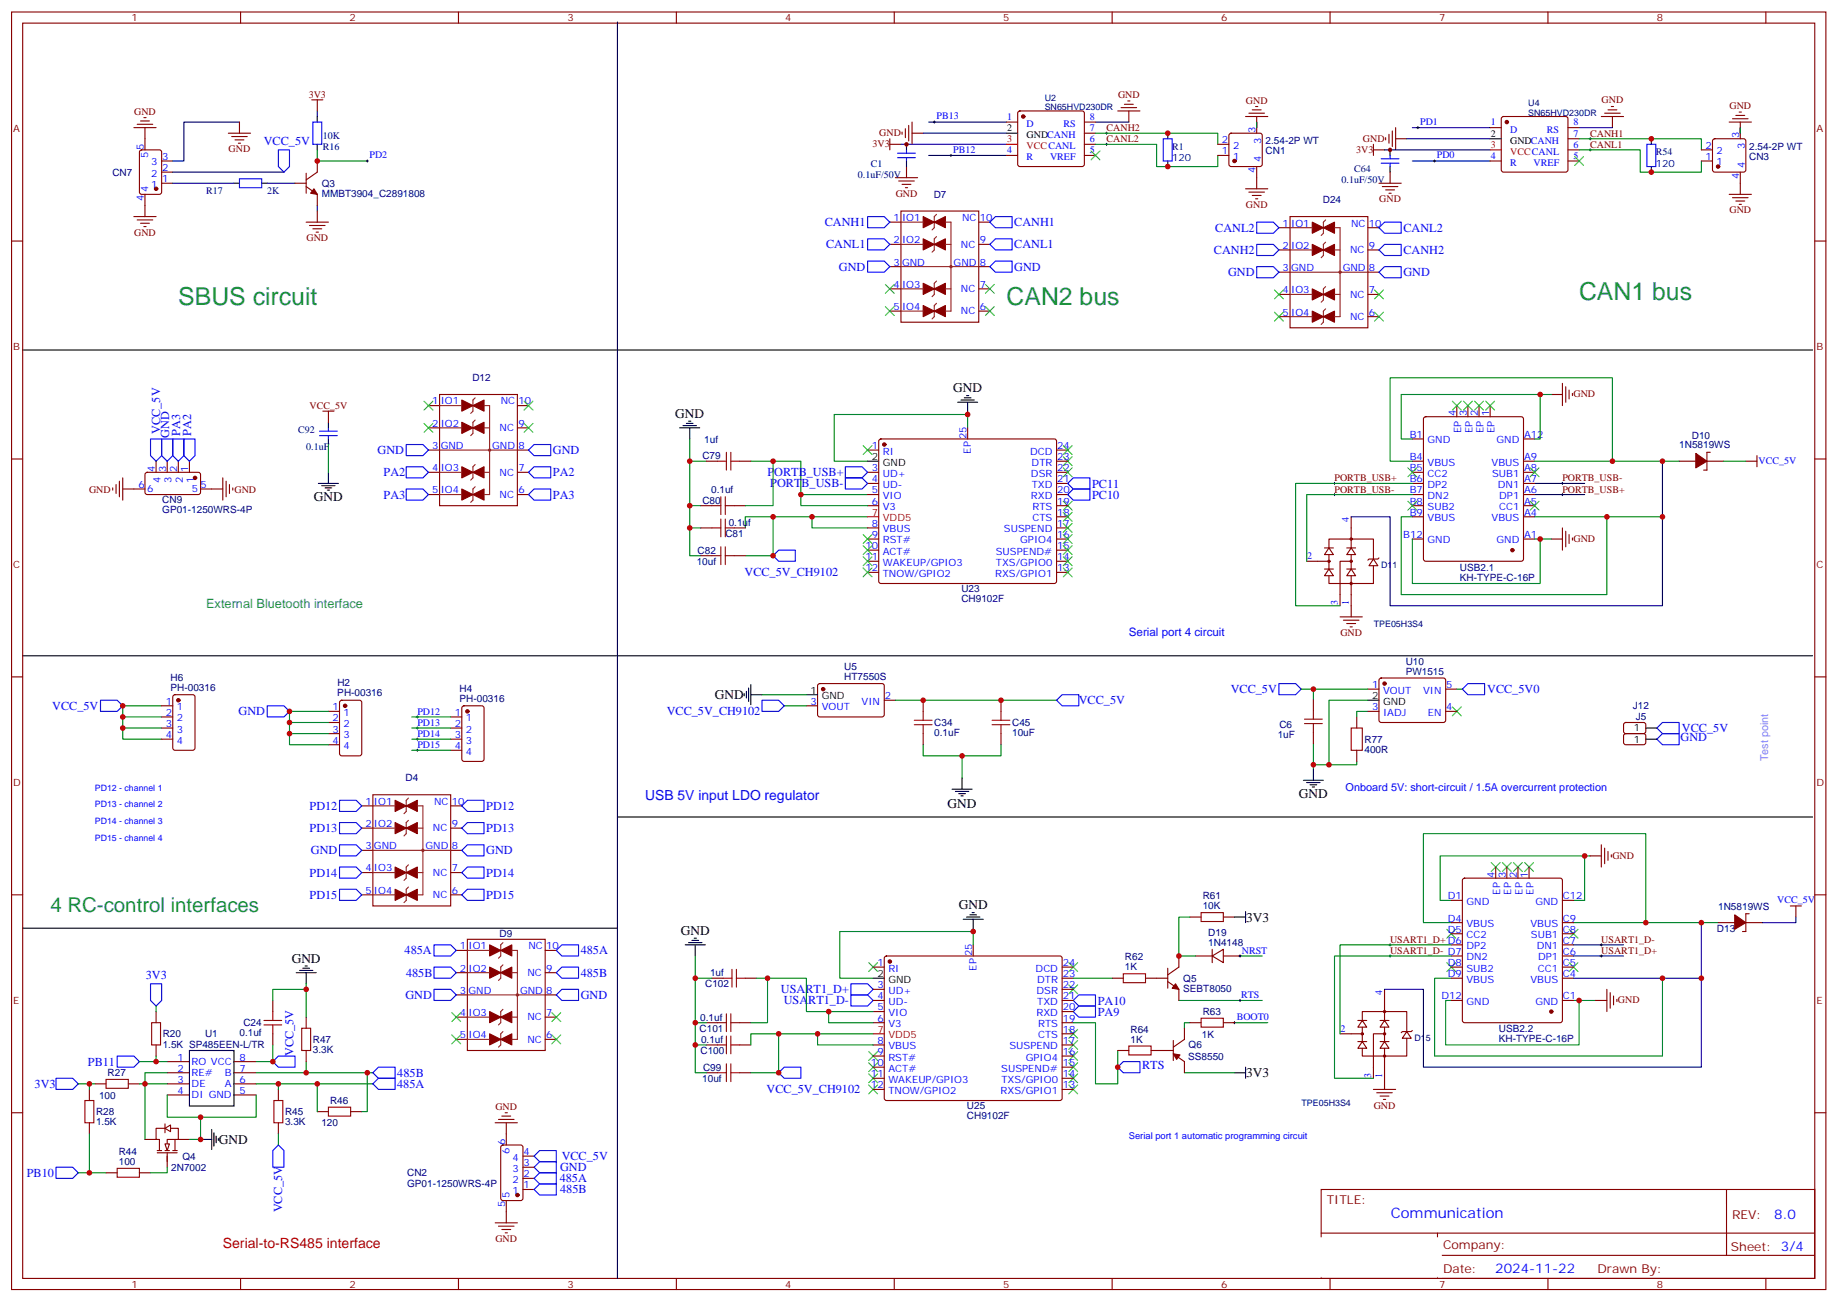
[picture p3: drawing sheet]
<svg xmlns="http://www.w3.org/2000/svg" width="583mm" height="413mm" viewBox="0 0 583 413" stroke-linecap="round" stroke-linejoin="round" font-family="sans-serif">
<defs><g id="words">
<g font-size="7.9" fill="#008080">
<text x="501.1" y="95.1">CAN1 bus</text>
<text x="56.6" y="96.9">SBUS circuit</text>
<text x="319.4" y="96.9">CAN2 bus</text>
</g>
<text font-size="6.5" fill="#008080" x="16" y="289.4">4 RC-control interfaces</text>
<text font-size="4.6" fill="#00f" x="441.3" y="386.4">Communication</text>
<text font-size="4.5" fill="#f00" x="70.7" y="395.9">Serial-to-RS485 interface</text>
<text font-size="4.4" fill="#00f" x="204.8" y="253.7">USB 5V input LDO regulator</text>
<g font-size="4.2">
<text x="302.5" y="124.5">GND</text>
<text x="214.3" y="132.5">GND</text>
<text x="99.6" y="159">GND</text>
<text x="226.8" y="221.8">GND</text>
<text x="300.7" y="256.5">GND</text>
<text x="412.2" y="253.2">GND</text>
<text x="304.2" y="288.5">GND</text>
<text x="395.4" y="292.4">3V3</text>
<text x="216" y="296.6">GND</text>
<text x="92.6" y="305.4">GND</text>
<text x="395.4" y="341.8">3V3</text>
<text x="69.5" y="363">GND</text>
</g>
<g font-size="4.2" fill="#00f">
<text x="563" y="386.7">8.0</text>
<text x="474.5" y="404">2024-11-22</text>
</g>
<text font-size="4.1" fill="#008080" x="65.4" y="192.8">External Bluetooth interface</text>
<g font-size="3.9" fill="#00f">
<text x="83.7" y="46.2">VCC_5V</text>
<text x="261.7" y="71.8">CANH1</text>
<text x="321.9" y="71.7">CANH1</text>
<text x="385.6" y="73.5">CANL2</text>
<text x="445.3" y="73.6">CANL2</text>
<text x="262.1" y="78.8">CANL1</text>
<text x="321.9" y="78.7">CANL1</text>
<text x="385.2" y="80.6">CANH2</text>
<text x="445.3" y="80.7">CANH2</text>
<text x="266.2" y="85.8">GND</text>
<text x="321.9" y="86">GND</text>
<text x="389.7" y="87.6">GND</text>
<text x="445.3" y="87.7">GND</text>
<text x="50.8" y="137.6" transform="rotate(-90 50.8 137.6)">VCC_5V</text>
<text x="53.6" y="138.8" transform="rotate(-90 53.6 138.8)">GND</text>
<text x="57.2" y="138.3" transform="rotate(-90 57.2 138.3)">PA3</text>
<text x="60.7" y="138.3" transform="rotate(-90 60.7 138.3)">PA2</text>
<text x="119.8" y="144.1">GND</text>
<text x="175.5" y="144.2">GND</text>
<text x="121.7" y="151.1">PA2</text>
<text x="175.5" y="151.1">PA2</text>
<text x="243.5" y="151.1">PORTB_USB+</text>
<text x="244.4" y="154.6">PORTB_USB-</text>
<text x="346.6" y="154.7">PC11</text>
<text x="121.7" y="158.2">PA3</text>
<text x="175.5" y="158.2">PA3</text>
<text x="346.6" y="158.2">PC10</text>
<text x="236.3" y="182.8">VCC_5V_CH9102</text>
<text x="390.5" y="219.8">VCC_5V</text>
<text x="471.9" y="220">VCC_5V0</text>
<text x="16.6" y="225.2">VCC_5V</text>
<text x="75.7" y="227">GND</text>
<text x="211.6" y="227">VCC_5V_CH9102</text>
<text x="342.3" y="223.5">VCC_5V</text>
<text x="533.7" y="232.3">VCC_5V</text>
<text x="533.3" y="235.2">GND</text>
<text x="98.2" y="256.9">PD12</text>
<text x="154.3" y="256.9">PD12</text>
<text x="98.2" y="264">PD13</text>
<text x="154.3" y="264">PD13</text>
<text x="98.7" y="271.1">GND</text>
<text x="154.3" y="271">GND</text>
<text x="98.2" y="278.1">PD14</text>
<text x="154.3" y="278.1">PD14</text>
<text x="98.2" y="285.2">PD15</text>
<text x="154.3" y="285.2">PD15</text>
<text x="128.4" y="302.8">485A</text>
<text x="184.3" y="302.8">485A</text>
<text x="46.3" y="310.7">3V3</text>
<text x="128.9" y="309.8">485B</text>
<text x="184.3" y="309.9">485B</text>
<text x="128.6" y="316.9">GND</text>
<text x="184.3" y="316.9">GND</text>
<text x="247.8" y="315.1">USART1_D+</text>
<text x="248.7" y="318.7">USART1_D-</text>
<text x="348.3" y="322.3">PA9</text>
<text x="348.3" y="318.8">PA10</text>
<text x="93.1" y="335.1" transform="rotate(-90 93.1 335.1)">VCC_5V</text>
<text x="27.9" y="338.1">PB11</text>
<text x="126.1" y="341.6">485B</text>
<text x="362.4" y="339.3">RTS</text>
<text x="11" y="345.2">3V3</text>
<text x="126" y="345.1">485A</text>
<text x="243.2" y="346.9">VCC_5V_CH9102</text>
<text x="177.7" y="371.6">GND</text>
<text x="178.2" y="368.1">VCC_5V</text>
<text x="8.5" y="373.4">PB10</text>
<text x="177.6" y="375.1">485A</text>
<text x="177.7" y="378.7">485B</text>
<text x="89.6" y="384.7" transform="rotate(-90 89.6 384.7)">VCC_5V</text>
</g>
<g font-size="3.9" fill="#800">
<text x="421" y="382">TITLE:</text>
<text x="549.6" y="386.7">REV:</text>
<text x="457.9" y="396.2">Company:</text>
<text x="549.3" y="396.8">Sheet: 3/4</text>
<text x="457.9" y="403.9">Date:</text>
<text x="506.9" y="403.9">Drawn By:</text>
</g>
<text font-size="3.7" fill="#00f" x="358.2" y="201.8">Serial port 4 circuit</text>
<text font-size="3.5" fill="#00f" x="427" y="250.9">Onboard 5V: short-circuit / 1.5A overcurrent protection</text>
<text font-size="3.4" fill="#f0f" x="561.1" y="241.6" transform="rotate(-90 561.1 241.6)">Test point</text>
<g font-size="3.2" fill="#800">
<text x="41.8" y="6.8">1</text>
<text x="110.9" y="6.8">2</text>
<text x="180.1" y="6.8">3</text>
<text x="249.2" y="6.8">4</text>
<text x="318.3" y="6.8">5</text>
<text x="387.5" y="6.8">6</text>
<text x="456.6" y="6.8">7</text>
<text x="525.8" y="6.8">8</text>
<text x="4.2" y="41.9">A</text>
<text x="576.4" y="41.9">A</text>
<text x="4.2" y="111.1">B</text>
<text x="576.4" y="111.1">B</text>
<text x="4.2" y="180.2">C</text>
<text x="576.4" y="180.2">C</text>
<text x="4.2" y="249.3">D</text>
<text x="576.4" y="249.3">D</text>
<text x="4.2" y="318.5">E</text>
<text x="576.4" y="318.5">E</text>
<text x="41.8" y="408.6">1</text>
<text x="110.9" y="408.6">2</text>
<text x="180.1" y="408.6">3</text>
<text x="249.2" y="408.6">4</text>
<text x="318.3" y="408.6">5</text>
<text x="387.5" y="408.6">6</text>
<text x="456.6" y="408.6">7</text>
<text x="525.8" y="408.6">8</text>
</g>
<g font-size="3.2" fill="#800000">
<text x="98" y="31">3V3</text>
<text x="354.8" y="31">GND</text>
<text x="395.4" y="33">GND</text>
<text x="508.2" y="32.8">GND</text>
<text x="548.8" y="34.7">GND</text>
<text x="42.6" y="36.5">GND</text>
<text x="351.2" y="41.6">CANH2</text>
<text x="276.9" y="46.7">3V3</text>
<text x="279" y="43.2">GND</text>
<text x="351.2" y="45.2">CANL2</text>
<text x="432.5" y="45">GND</text>
<text x="504.6" y="43.4">CANH1</text>
<text x="504.6" y="46.9">CANL1</text>
<text x="72.6" y="48.3">GND</text>
<text x="430.4" y="48.5">3V3</text>
<text x="284.2" y="62.4">GND</text>
<text x="395.4" y="65.9">GND</text>
<text x="437.7" y="64.2">GND</text>
<text x="548.8" y="67.7">GND</text>
<text x="42.6" y="74.8">GND</text>
<text x="97.3" y="76.6">GND</text>
<text x="98.2" y="129.8">VCC_5V</text>
<text x="499.3" y="126.1">GND</text>
<text x="423.5" y="152.8">PORTB_USB+</text>
<text x="495.8" y="152.8">PORTB_USB-</text>
<text x="28.2" y="156.3">GND</text>
<text x="74.4" y="156.3">GND</text>
<text x="423.5" y="156.3">PORTB_USB-</text>
<text x="495.8" y="156.3">PORTB_USB+</text>
<text x="499.3" y="172">GND</text>
<text x="425.3" y="201.8">GND</text>
<text x="511.7" y="272.5">GND</text>
<text x="441.1" y="299.2">USART1_D+ D6</text>
<text x="508.1" y="299.2">USART1_D-</text>
<text x="441.1" y="302.7">USART1_D- D7</text>
<text x="508.1" y="302.7">USART1_D+</text>
<text x="513.4" y="318.4">GND</text>
<text x="157.2" y="352.1">GND</text>
<text x="435.9" y="351.7">GND</text>
<text x="157.2" y="394.1">GND</text>
</g>
<g font-size="3.2" fill="#00f">
<text x="297.2" y="37.9">PB13</text>
<text x="319.6" y="38">1</text>
<text x="325.8" y="40.3">D</text>
<text x="337.4" y="40.3">RS</text>
<text x="345.9" y="41.6">7</text>
<text x="345.9" y="38">8</text>
<text x="450.6" y="39.6">PD1</text>
<text x="473" y="39.8">1</text>
<text x="499.3" y="39.8">8</text>
<text x="45.6" y="47.6" transform="rotate(-90 45.6 47.6)">5</text>
<text x="345.9" y="45.1">6</text>
<text x="387.8" y="45.4">2</text>
<text x="391.3" y="47.2">2</text>
<text x="398.4" y="42.1" transform="rotate(-90 398.4 42.1)">3</text>
<text x="400.2" y="45.6" transform="rotate(-90 400.2 45.6)">3</text>
<text x="479.2" y="42.1">D</text>
<text x="490.9" y="42.1">RS</text>
<text x="499.3" y="46.8">6</text>
<text x="499.3" y="43.3">7</text>
<text x="541.2" y="47.2">2</text>
<text x="551.9" y="43.9" transform="rotate(-90 551.9 43.9)">3</text>
<text x="553.6" y="47.3" transform="rotate(-90 553.6 47.3)">3</text>
<text x="47.1" y="50.3" transform="rotate(-90 47.1 50.3)">5</text>
<text x="48" y="52.5">3</text>
<text x="51.5" y="50.7">3</text>
<text x="117.3" y="50.2">PD2</text>
<text x="302.5" y="48.4">PB12</text>
<text x="319.6" y="48.6">4</text>
<text x="325.8" y="50.9">R</text>
<text x="333.2" y="50.9">VREF</text>
<text x="345.9" y="48.6">5</text>
<text x="387.8" y="49">1</text>
<text x="391.3" y="50.7">1</text>
<text x="400.2" y="51.5" transform="rotate(-90 400.2 51.5)">4</text>
<text x="455.9" y="50.2">PD0</text>
<text x="473" y="50.4">4</text>
<text x="479.2" y="52.7">R</text>
<text x="486.7" y="52.7">VREF</text>
<text x="499.3" y="50.4">5</text>
<text x="541.2" y="50.7">1</text>
<text x="544.7" y="52.5">1</text>
<text x="544.7" y="49">2</text>
<text x="553.6" y="53.3" transform="rotate(-90 553.6 53.3)">4</text>
<text x="48" y="59.5">1</text>
<text x="48" y="56">2</text>
<text x="51.5" y="57.8">1</text>
<text x="51.5" y="54.3">2</text>
<text x="398.4" y="55" transform="rotate(-90 398.4 55)">4</text>
<text x="551.9" y="56.8" transform="rotate(-90 551.9 56.8)">4</text>
<text x="45.6" y="63.7" transform="rotate(-90 45.6 63.7)">4</text>
<text x="47.1" y="61" transform="rotate(-90 47.1 61)">4</text>
<text x="283.5" y="70.1">1</text>
<text x="286.2" y="70.1">IO1</text>
<text x="305.3" y="70.1">NC</text>
<text x="310.9" y="70.1">10</text>
<text x="407" y="71.9">1</text>
<text x="409.7" y="71.9">IO1</text>
<text x="428.8" y="71.9">NC</text>
<text x="434.4" y="71.9">10</text>
<text x="283.5" y="77.2">2</text>
<text x="286.2" y="77.2">IO2</text>
<text x="310.9" y="77.2">9</text>
<text x="304.9" y="78.6">NC</text>
<text x="407" y="79">2</text>
<text x="409.7" y="79">IO2</text>
<text x="428.4" y="80.4">NC</text>
<text x="434.4" y="79">9</text>
<text x="283.5" y="84.2">3</text>
<text x="286.2" y="84.2">GND</text>
<text x="302.6" y="84.2">GND</text>
<text x="310.9" y="84.2">8</text>
<text x="407" y="86">3</text>
<text x="409.7" y="86">GND</text>
<text x="426.1" y="86">GND</text>
<text x="434.4" y="86">8</text>
<text x="283.5" y="91.3">4</text>
<text x="286.2" y="91.3">IO3</text>
<text x="304.9" y="92.7">NC</text>
<text x="310.9" y="91.3">7</text>
<text x="407" y="93.1">4</text>
<text x="409.7" y="93.1">IO3</text>
<text x="428.4" y="94.5">NC</text>
<text x="434.4" y="93.1">7</text>
<text x="283.5" y="98.4">5</text>
<text x="286.2" y="98.4">IO4</text>
<text x="304.9" y="99.8">NC</text>
<text x="310.9" y="98.4">6</text>
<text x="407" y="100.1">5</text>
<text x="409.7" y="100.1">IO4</text>
<text x="428.4" y="101.5">NC</text>
<text x="434.4" y="100.1">6</text>
<text x="137.1" y="128.3">1</text>
<text x="139.8" y="128.3">IO1</text>
<text x="158.9" y="128.3">NC</text>
<text x="164.5" y="128.3">10</text>
<text x="137.1" y="135.4">2</text>
<text x="139.8" y="135.4">IO2</text>
<text x="158.5" y="136.8">NC</text>
<text x="164.5" y="135.4">9</text>
<text x="461.9" y="132" transform="rotate(-90 461.9 132)">4</text>
<text x="463.7" y="137.4" transform="rotate(-90 463.7 137.4)">EP</text>
<text x="465.5" y="132" transform="rotate(-90 465.5 132)">3</text>
<text x="467.2" y="137.4" transform="rotate(-90 467.2 137.4)">EP</text>
<text x="469" y="132" transform="rotate(-90 469 132)">2</text>
<text x="470.7" y="137.4" transform="rotate(-90 470.7 137.4)">EP</text>
<text x="472.5" y="132" transform="rotate(-90 472.5 132)">1</text>
<text x="474.3" y="137.4" transform="rotate(-90 474.3 137.4)">EP</text>
<text x="137.1" y="142.5">3</text>
<text x="139.8" y="142.5">GND</text>
<text x="156.2" y="142.5">GND</text>
<text x="164.5" y="142.5">8</text>
<text x="276.6" y="142.5">1</text>
<text x="306.7" y="139.3" transform="rotate(-90 306.7 139.3)">25</text>
<text x="308.1" y="143.9" transform="rotate(-90 308.1 143.9)">EP</text>
<text x="335.5" y="142.5">24</text>
<text x="447.3" y="138.9">B1</text>
<text x="453" y="140.7">GND</text>
<text x="474.9" y="140.7">GND</text>
<text x="483.6" y="138.9">A12</text>
<text x="49.2" y="149.7" transform="rotate(-90 49.2 149.7)">4</text>
<text x="52.7" y="149.7" transform="rotate(-90 52.7 149.7)">3</text>
<text x="56.2" y="149.7" transform="rotate(-90 56.2 149.7)">2</text>
<text x="59.8" y="149.7" transform="rotate(-90 59.8 149.7)">1</text>
<text x="137.1" y="149.5">4</text>
<text x="139.8" y="149.5">IO3</text>
<text x="164.5" y="149.5">7</text>
<text x="276.6" y="149.5">3</text>
<text x="280.1" y="144.2">RI</text>
<text x="326.9" y="144.2">DCD</text>
<text x="327.4" y="147.7">DTR</text>
<text x="335.5" y="149.5">22</text>
<text x="335.5" y="146">23</text>
<text x="447.3" y="149.5">B5</text>
<text x="447.3" y="146">B4</text>
<text x="453" y="147.7">VBUS</text>
<text x="473.3" y="147.7">VBUS</text>
<text x="483.6" y="146">A9</text>
<text x="483.6" y="149.5">A8</text>
<text x="558" y="147.3">VCC_5V</text>
<text x="44" y="154.8">6</text>
<text x="50.9" y="153.2" transform="rotate(-90 50.9 153.2)">4</text>
<text x="54.5" y="153.2" transform="rotate(-90 54.5 153.2)">3</text>
<text x="58" y="153.2" transform="rotate(-90 58 153.2)">2</text>
<text x="61.5" y="153.2" transform="rotate(-90 61.5 153.2)">1</text>
<text x="63.6" y="154.8">5</text>
<text x="158.5" y="150.9">NC</text>
<text x="276.6" y="153">4</text>
<text x="280.1" y="151.3">UD+</text>
<text x="280.1" y="154.8">UD-</text>
<text x="327.2" y="151.3">DSR</text>
<text x="327.4" y="154.8">TXD</text>
<text x="335.5" y="153">21</text>
<text x="447.3" y="153">B6</text>
<text x="453" y="154.8">DP2</text>
<text x="453" y="151.3">CC2</text>
<text x="473.5" y="151.3">SUB1</text>
<text x="475.3" y="154.8">DN1</text>
<text x="483.6" y="153">A7</text>
<text x="46.7" y="156.2">6</text>
<text x="60.9" y="156.2">5</text>
<text x="137.1" y="156.6">5</text>
<text x="139.8" y="156.6">IO4</text>
<text x="158.5" y="158">NC</text>
<text x="164.5" y="156.6">6</text>
<text x="276.6" y="156.6">5</text>
<text x="276.6" y="160.1">6</text>
<text x="280.1" y="158.3">VIO</text>
<text x="280.1" y="161.9">V3</text>
<text x="327.1" y="158.3">RXD</text>
<text x="327.6" y="161.9">RTS</text>
<text x="335.5" y="160.1">19</text>
<text x="335.5" y="156.6">20</text>
<text x="447.3" y="160.1">B8</text>
<text x="447.3" y="156.6">B7</text>
<text x="453" y="161.9">SUB2</text>
<text x="453" y="158.3">DN2</text>
<text x="475.7" y="161.9">CC1</text>
<text x="475.8" y="158.3">DP1</text>
<text x="483.6" y="156.6">A6</text>
<text x="483.6" y="160.1">A5</text>
<text x="276.6" y="167.1">8</text>
<text x="327.6" y="165.4">CTS</text>
<text x="335.5" y="167.1">17</text>
<text x="335.5" y="163.6">18</text>
<text x="428.1" y="165.7" transform="rotate(-90 428.1 165.7)">4</text>
<text x="447.3" y="163.6">B9</text>
<text x="453" y="165.4">VBUS</text>
<text x="473.3" y="165.4">VBUS</text>
<text x="483.6" y="163.6">A4</text>
<text x="276.6" y="170.7">9</text>
<text x="280.1" y="168.9">VBUS</text>
<text x="280.1" y="172.4">RST#</text>
<text x="318.6" y="168.9">SUSPEND</text>
<text x="323.8" y="172.4">GPIO4</text>
<text x="335.5" y="170.7">16</text>
<text x="445.3" y="170.7">B12</text>
<text x="453" y="172.4">GND</text>
<text x="474.9" y="172.4">GND</text>
<text x="483.6" y="170.7">A1</text>
<text x="274.6" y="174.2">10</text>
<text x="274.6" y="177.7">11</text>
<text x="280.1" y="176">ACT#</text>
<text x="280.1" y="179.5">WAKEUP/GPIO3</text>
<text x="316" y="176">SUSPEND#</text>
<text x="316" y="179.5">TXS/GPIO0</text>
<text x="335.5" y="177.7">14</text>
<text x="335.5" y="174.2">15</text>
<text x="414.8" y="177.4">2</text>
<text x="274.6" y="181.3">12</text>
<text x="280.1" y="183">TNOW/GPIO2</text>
<text x="315.8" y="183">RXS/GPIO1</text>
<text x="335.5" y="181.3">13</text>
<text x="424.5" y="192" transform="rotate(-90 424.5 192)">3</text>
<text x="428.1" y="192" transform="rotate(-90 428.1 192)">1</text>
<text x="280.8" y="221.8">2</text>
<text x="435.4" y="218.3">1</text>
<text x="438.9" y="220.1">VOUT</text>
<text x="451.6" y="220.1">VIN</text>
<text x="458.9" y="218.3">5</text>
<text x="52.6" y="223.6">1</text>
<text x="52.6" y="227.1">2</text>
<text x="56.1" y="225.4">1</text>
<text x="105.5" y="225.4">1</text>
<text x="109" y="227.1">1</text>
<text x="132.4" y="226.8">PD12</text>
<text x="144.4" y="227.1">1</text>
<text x="257.2" y="223.6">3</text>
<text x="260.7" y="225.4">VOUT</text>
<text x="273.4" y="223.6">VIN</text>
<text x="435.4" y="225.4">3</text>
<text x="438.9" y="227.1">IADJ</text>
<text x="453.1" y="227.1">EN</text>
<text x="458.9" y="225.4">4</text>
<text x="52.6" y="230.6">3</text>
<text x="56.1" y="228.9">2</text>
<text x="56.1" y="232.4">3</text>
<text x="105.5" y="228.9">2</text>
<text x="105.5" y="232.4">3</text>
<text x="109" y="230.6">2</text>
<text x="132.4" y="230.4">PD13</text>
<text x="132.4" y="233.9">PD14</text>
<text x="144.4" y="230.6">2</text>
<text x="147.8" y="228.9">1</text>
<text x="147.8" y="232.4">2</text>
<text x="52.6" y="234.2">4</text>
<text x="56.1" y="235.9">4</text>
<text x="105.5" y="235.9">4</text>
<text x="109" y="234.2">3</text>
<text x="109" y="237.7">4</text>
<text x="132.4" y="237.4">PD15</text>
<text x="144.4" y="234.2">3</text>
<text x="144.4" y="237.7">4</text>
<text x="147.8" y="235.9">3</text>
<text x="147.8" y="239.5">4</text>
<text x="116" y="255.3">1</text>
<text x="118.7" y="255.3">IO1</text>
<text x="137.7" y="255.3">NC</text>
<text x="143.4" y="255.3">10</text>
<text x="116" y="262.4">2</text>
<text x="118.7" y="262.4">IO2</text>
<text x="137.4" y="263.8">NC</text>
<text x="143.4" y="262.4">9</text>
<text x="116" y="269.5">3</text>
<text x="118.7" y="269.5">GND</text>
<text x="135" y="269.5">GND</text>
<text x="143.4" y="269.5">8</text>
<text x="116" y="276.5">4</text>
<text x="118.7" y="276.5">IO3</text>
<text x="137.4" y="277.9">NC</text>
<text x="143.4" y="276.5">7</text>
<text x="474.3" y="278.4" transform="rotate(-90 474.3 278.4)">4</text>
<text x="477.8" y="278.4" transform="rotate(-90 477.8 278.4)">3</text>
<text x="481.3" y="278.4" transform="rotate(-90 481.3 278.4)">2</text>
<text x="484.9" y="278.4" transform="rotate(-90 484.9 278.4)">1</text>
<text x="116" y="283.6">5</text>
<text x="118.7" y="283.6">IO4</text>
<text x="137.4" y="285">NC</text>
<text x="143.4" y="283.6">6</text>
<text x="459.4" y="285.3">D1</text>
<text x="465.3" y="287.1">GND</text>
<text x="476" y="283.9" transform="rotate(-90 476 283.9)">EP</text>
<text x="479.6" y="283.9" transform="rotate(-90 479.6 283.9)">EP</text>
<text x="483.1" y="283.9" transform="rotate(-90 483.1 283.9)">EP</text>
<text x="486.6" y="283.9" transform="rotate(-90 486.6 283.9)">EP</text>
<text x="487.2" y="287.1">GND</text>
<text x="496" y="285.3">C12</text>
<text x="564" y="286.6">VCC_5V</text>
<text x="459.4" y="292.4">D4</text>
<text x="496" y="292.4">C9</text>
<text x="459.4" y="295.9">D5</text>
<text x="465.3" y="297.7">CC2</text>
<text x="465.3" y="294.1">VBUS</text>
<text x="485.7" y="294.1">VBUS</text>
<text x="485.8" y="297.7">SUB1</text>
<text x="496" y="295.9">C8</text>
<text x="496" y="299.4">C7</text>
<text x="145.9" y="301.2">1</text>
<text x="148.7" y="301.2">IO1</text>
<text x="167.7" y="301.2">NC</text>
<text x="173.4" y="301.2">10</text>
<text x="308.5" y="303.3" transform="rotate(-90 308.5 303.3)">25</text>
<text x="394.1" y="302.6">NRST</text>
<text x="465.3" y="304.7">DN2</text>
<text x="465.3" y="301.2">DP2</text>
<text x="487.7" y="301.2">DN1</text>
<text x="488.1" y="304.7">DP1</text>
<text x="496" y="303">C6</text>
<text x="145.9" y="308.3">2</text>
<text x="148.7" y="308.3">IO2</text>
<text x="167.4" y="309.7">NC</text>
<text x="173.4" y="308.3">9</text>
<text x="278.4" y="306.5">1</text>
<text x="281.9" y="308.3">RI</text>
<text x="309.9" y="307.9" transform="rotate(-90 309.9 307.9)">EP</text>
<text x="328.6" y="308.3">DCD</text>
<text x="329.1" y="311.8">DTR</text>
<text x="337.2" y="310">23</text>
<text x="337.2" y="306.5">24</text>
<text x="459.4" y="310">D9</text>
<text x="459.4" y="306.5">D8</text>
<text x="465.3" y="311.8">VBUS</text>
<text x="465.3" y="308.3">SUB2</text>
<text x="485.7" y="311.8">VBUS</text>
<text x="488" y="308.3">CC1</text>
<text x="496" y="306.5">C5</text>
<text x="496" y="310">C4</text>
<text x="145.9" y="315.3">3</text>
<text x="148.7" y="315.3">GND</text>
<text x="165" y="315.3">GND</text>
<text x="173.4" y="315.3">8</text>
<text x="278.4" y="313.5">3</text>
<text x="278.4" y="317.1">4</text>
<text x="281.9" y="315.3">UD+</text>
<text x="328.9" y="315.3">DSR</text>
<text x="337.2" y="317.1">21</text>
<text x="337.2" y="313.5">22</text>
<text x="393.8" y="316.7">RTS</text>
<text x="438.6" y="315.7" transform="rotate(-90 438.6 315.7)">4</text>
<text x="457.4" y="317.1">D12</text>
<text x="496" y="317.1">C1</text>
<text x="145.9" y="322.4">4</text>
<text x="148.7" y="322.4">IO3</text>
<text x="167.4" y="323.8">NC</text>
<text x="173.4" y="322.4">7</text>
<text x="278.4" y="320.6">5</text>
<text x="281.9" y="318.8">UD-</text>
<text x="281.9" y="322.4">VIO</text>
<text x="328.9" y="322.4">RXD</text>
<text x="329.2" y="318.8">TXD</text>
<text x="337.2" y="320.6">20</text>
<text x="392.4" y="323.6">BOOT0</text>
<text x="465.3" y="318.8">GND</text>
<text x="487.2" y="318.8">GND</text>
<text x="145.9" y="329.4">5</text>
<text x="148.7" y="329.4">IO4</text>
<text x="173.4" y="329.4">6</text>
<text x="278.4" y="324.1">6</text>
<text x="281.9" y="325.9">V3</text>
<text x="329.4" y="329.4">CTS</text>
<text x="329.4" y="325.9">RTS</text>
<text x="337.2" y="327.7">18</text>
<text x="337.2" y="324.1">19</text>
<text x="425.4" y="327.3">2</text>
<text x="167.4" y="330.8">NC</text>
<text x="278.4" y="331.2">8</text>
<text x="278.4" y="334.7">9</text>
<text x="281.9" y="333">VBUS</text>
<text x="320.3" y="333">SUSPEND</text>
<text x="337.2" y="334.7">16</text>
<text x="337.2" y="331.2">17</text>
<text x="56.3" y="336.5">1</text>
<text x="56.3" y="340">2</text>
<text x="60.8" y="337.9">RO VCC</text>
<text x="60.8" y="341.4">RE#</text>
<text x="71.3" y="341.4">B</text>
<text x="76" y="340">7</text>
<text x="76" y="336.5">8</text>
<text x="276.4" y="338.2">10</text>
<text x="276.4" y="341.8">11</text>
<text x="281.9" y="336.5">RST#</text>
<text x="281.9" y="340">ACT#</text>
<text x="317.7" y="340">SUSPEND#</text>
<text x="325.5" y="336.5">GPIO4</text>
<text x="337.2" y="341.8">14</text>
<text x="337.2" y="338.2">15</text>
<text x="435.1" y="341.9" transform="rotate(-90 435.1 341.9)">3</text>
<text x="438.6" y="341.9" transform="rotate(-90 438.6 341.9)">1</text>
<text x="56.3" y="343.5">3</text>
<text x="56.3" y="347.1">4</text>
<text x="60.8" y="344.9">DE</text>
<text x="71.3" y="344.9">A</text>
<text x="76" y="347.1">5</text>
<text x="76" y="343.5">6</text>
<text x="276.4" y="345.3">12</text>
<text x="281.9" y="343.5">WAKEUP/GPIO3</text>
<text x="281.9" y="347.1">TNOW/GPIO2</text>
<text x="317.5" y="347.1">RXS/GPIO1</text>
<text x="317.8" y="343.5">TXS/GPIO0</text>
<text x="337.2" y="345.3">13</text>
<text x="60.8" y="348.5">DI GND</text>
<text x="160.3" y="363.3" transform="rotate(-90 160.3 363.3)">6</text>
<text x="161.7" y="366" transform="rotate(-90 161.7 366)">6</text>
<text x="162.6" y="371.8">3</text>
<text x="162.6" y="368.2">4</text>
<text x="166.1" y="370">3</text>
<text x="166.1" y="366.5">4</text>
<text x="162.6" y="375.3">2</text>
<text x="166.1" y="377">1</text>
<text x="166.1" y="373.5">2</text>
<text x="160.3" y="382.9" transform="rotate(-90 160.3 382.9)">5</text>
<text x="161.7" y="380.2" transform="rotate(-90 161.7 380.2)">5</text>
<text x="162.6" y="378.8">1</text>
</g>
<g font-size="3.2">
<text x="319.6" y="41.6">2</text>
<text x="325.8" y="43.9">GNDCANH</text>
<text x="473" y="43.3">2</text>
<text x="479.2" y="45.6">GNDCANH</text>
<text x="276.6" y="146">2</text>
<text x="280.1" y="147.7">GND</text>
<text x="257.2" y="220.1">1</text>
<text x="260.7" y="221.8">GND</text>
<text x="435.4" y="221.8">2</text>
<text x="438.9" y="223.6">GND</text>
<text x="518.5" y="232.1">1</text>
<text x="518.5" y="235.6">1</text>
<text x="278.4" y="310">2</text>
<text x="281.9" y="311.8">GND</text>
</g>
<g font-size="3.2" fill="#000080">
<text x="102.4" y="44">10K</text>
<text x="102.4" y="47.6">R16</text>
<text x="372" y="47.6">R1</text>
<text x="401.6" y="45.8">2.54-2P WT</text>
<text x="555.1" y="47.6">2.54-2P WT</text>
<text x="276.3" y="52.8">C1</text>
<text x="372" y="51.1">120</text>
<text x="401.6" y="49">CN1</text>
<text x="525.4" y="52.8">120</text>
<text x="525.4" y="49.3">R54</text>
<text x="555.1" y="50.7">CN3</text>
<text x="35.7" y="55.8">CN7</text>
<text x="102.1" y="59.3">Q3</text>
<text x="272.2" y="56.3">0.1uF/50V</text>
<text x="425.7" y="58.1">0.1uF/50V</text>
<text x="429.7" y="54.6">C64</text>
<text x="65.4" y="61.7">R17</text>
<text x="84.8" y="61.7">2K</text>
<text x="102.1" y="62.5">MMBT3904_C2891808</text>
<text x="296.3" y="62.7">D7</text>
<text x="419.8" y="64.5">D24</text>
<text x="149.9" y="120.9">D12</text>
<text x="94.6" y="137.5">C92</text>
<text x="97.2" y="142.8">0.1uF</text>
<text x="223.5" y="140.5">1uf</text>
<text x="532.9" y="142.2">1N5819WS</text>
<text x="536.9" y="139.2">D10</text>
<text x="222.9" y="145.7">C79</text>
<text x="51.5" y="159.7">CN9</text>
<text x="222.9" y="159.9">C80</text>
<text x="225.7" y="156.3">0.1uf</text>
<text x="51.5" y="162.7">GP01-1250WRS-4P</text>
<text x="231.2" y="166.8">0.1uf</text>
<text x="230.2" y="170.4">C81</text>
<text x="221.1" y="179.2">10uf</text>
<text x="221.4" y="175.7">C82</text>
<text x="463.3" y="184.3">KH-TYPE-C-16P</text>
<text x="463.3" y="181.1">USB2.1</text>
<text x="305.1" y="190.9">CH9102F</text>
<text x="305.1" y="188">U23</text>
<text x="267.9" y="215.7">HT7550S</text>
<text x="267.9" y="212.6">U5</text>
<text x="446.1" y="214.1">PW1515</text>
<text x="446.1" y="210.9">U10</text>
<text x="54.1" y="219.2">PH-00316</text>
<text x="54.1" y="216">H6</text>
<text x="107" y="220.9">PH-00316</text>
<text x="107" y="217.8">H2</text>
<text x="145.9" y="219.5">H4</text>
<text x="145.8" y="222.7">PH-00316</text>
<text x="518.2" y="225">J12</text>
<text x="296.5" y="233.6">0.1uF</text>
<text x="296.5" y="230.4">C34</text>
<text x="321.2" y="233.6">10uF</text>
<text x="321.2" y="230.4">C45</text>
<text x="406" y="231.1">C6</text>
<text x="519.1" y="228.5">J5</text>
<text x="405.5" y="234.3">1uF</text>
<text x="433" y="238.8">400R</text>
<text x="433" y="235.7">R77</text>
<text x="128.7" y="247.9">D4</text>
<text x="381.7" y="285.3">R61</text>
<text x="381.7" y="288.5">10K</text>
<text x="545.2" y="288.6">1N5819WS</text>
<text x="158.6" y="297.4">D9</text>
<text x="383.4" y="297">D19</text>
<text x="544.8" y="295.6">D13</text>
<text x="357" y="304.7">R62</text>
<text x="383.4" y="300.1">1N4148</text>
<text x="225.3" y="309.8">1uf</text>
<text x="357" y="307.9">1K</text>
<text x="375.5" y="311.5">Q5</text>
<text x="223.8" y="313.3">C102</text>
<text x="375.5" y="314.7">SEBT8050</text>
<text x="222.2" y="323.9">0.1uf</text>
<text x="381.7" y="322.1">R63</text>
<text x="51.6" y="329.1">R20</text>
<text x="65.1" y="328.9">U1</text>
<text x="76" y="328.8">0.1uf</text>
<text x="77.2" y="325.6">C24</text>
<text x="222" y="327.4">C101</text>
<text x="358.7" y="327.7">R64</text>
<text x="381.4" y="329.2">1K</text>
<text x="475.6" y="327.5">USB2.2</text>
<text x="51.6" y="332.4">1.5K SP485EEN-L/TR</text>
<text x="99.3" y="334.1">3.3K</text>
<text x="99.3" y="330.9">R47</text>
<text x="222.3" y="334.5">C100</text>
<text x="222.5" y="330.9">0.1uf</text>
<text x="358.7" y="330.8">1K</text>
<text x="377.2" y="332.7">Q6</text>
<text x="475.6" y="330.7">KH-TYPE-C-16P</text>
<text x="34.2" y="341.5">R27</text>
<text x="223.1" y="339.7">C99</text>
<text x="377.1" y="336.2">SS8550</text>
<text x="222.8" y="343.2">10uf</text>
<text x="30.5" y="353.8">R28</text>
<text x="31.4" y="348.6">100</text>
<text x="90.5" y="353.8">R45</text>
<text x="104.7" y="350.3">R46</text>
<text x="306.8" y="352">U25</text>
<text x="30.5" y="357.1">1.5K</text>
<text x="90.5" y="357.1">3.3K</text>
<text x="102" y="357.4">120</text>
<text x="306.8" y="354.9">CH9102F</text>
<text x="37.7" y="369.6">100</text>
<text x="37.7" y="366.5">R44</text>
<text x="54.3" y="371.5">2N7002</text>
<text x="57.9" y="368">Q4</text>
<text x="129.2" y="376.5">GP01-1250WRS-4P</text>
<text x="129.2" y="373.2">CN2</text>
</g>
<g font-size="3.2" fill="#f00">
<text x="319.6" y="45.1">3</text>
<text x="325.8" y="47.4">VCCCANL</text>
<text x="473" y="46.8">3</text>
<text x="479.2" y="49.1">VCCCANL</text>
<text x="276.6" y="163.6">7</text>
<text x="280.1" y="165.4">VDD5</text>
<text x="278.4" y="327.7">7</text>
<text x="281.9" y="329.4">VDD5</text>
</g>
<text font-size="3" fill="#00f" x="358.2" y="361.5">Serial port 1 automatic programming circuit</text>
<g font-size="2.8" fill="#000080">
<text x="331.5" y="35">SN65HVD230DR</text>
<text x="331.5" y="31.9">U2</text>
<text x="485" y="33.7">U4</text>
<text x="485" y="36.8">SN65HVD230DR</text>
<text x="438.3" y="180.3">D11</text>
<text x="435.9" y="199.1">TPE05H3S4</text>
<text x="448.9" y="330.2">D15</text>
<text x="413" y="350.8">TPE05H3S4</text>
</g>
<g font-size="2.8" fill="#00f">
<text x="30.1" y="250.9">PD12 - channel 1</text>
<text x="30.1" y="256.2">PD13 - channel 2</text>
<text x="30.1" y="261.5">PD14 - channel 3</text>
<text x="30.1" y="266.8">PD15 - channel 4</text>
</g>
</g></defs>
<g fill="none" stroke="#870000" stroke-width=".35">
<path d="M3.7 3.8h575.7v405.4h-575.7zM7.2 7.3h568.7v398.3h-568.7zM76.3 3.8v3.5M145.5 3.8v3.5M214.6 3.8v3.5M283.8 3.8v3.5M352.9 3.8v3.5M422.1 3.8v3.5M491.2 3.8v3.5M560.4 3.8v3.5M319.4 38.7h3.5M323.2 35.4l.4-.2h19.8l.5 .2 .2 .5v16.2l-.2 .5-.5 .2h-19.8l-.5-.2-.2-.5v-16.2z"/>
<path d="M344.1 38.7h3.5M398.8 38.7v3.6M476.6 37.2l.5-.2h19.8l.5 .2 .2 .5v16.2l-.3 .5-.4 .2h-19.8l-.5-.2-.2-.5v-16.2zM44.5 47.8l.4-.2h5.7l.6 .4 .1 13-.5 .6-5.9 .1-.6-.5-.1-12.9zM46 44v3.6M51.3 51.1h3.5M51.3 58.1h3.5M51.3 54.6h3.5M93.6 58.1h3.6M97.2 55v6.3M97.2 59.2l3.5 2.5v3.5M100.7 51.1v3.5l-3.5 2.5"/>
<path d="M319.4 49.3h3.5M344.1 49.3h3.5M344.1 45.8h3.5M344.1 42.3h3.5M386.4 49.3h3.6M386.4 45.8h3.6M390.2 42.5l.5-.2h9.1l.5 .2 .2 .5v9.1l-.2 .5-.5 .2h-9.1l-.5-.2-.2-.5v-9.1zM398.8 52.8v3.6M472.9 40.5h3.5M472.9 51.1h3.5M497.6 40.5h3.5M497.6 51.1h3.5"/>
<path d="M497.6 47.6h3.5M497.6 44h3.5M539.9 51.1h3.5M539.9 47.6h3.5M543.7 44.2l.4-.2h9.2l.5 .2 .2 .5v9.2l-.2 .5-.5 .2h-9.2l-.5-.2-.2-.5v-9.2zM552.2 40.5v3.5M552.2 54.6v3.5M3.7 76.5h3.5M46 61.7v3.5M282.4 70.5h3.5M282.4 77.5h3.5M285.9 67h24.7v35.2h-24.7z"/>
<path d="M310.6 70.5h3.5M310.6 77.5h3.5M405.8 72.2h3.6M405.8 79.3h3.6M409.4 68.7h24.7v35.3h-24.7zM434.1 72.2h3.5M434.1 79.3h3.5M575.9 76.5h3.5M282.4 84.6h3.5M282.4 91.7h3.5M282.4 98.7h3.5M310.6 84.6h3.5"/>
<path d="M310.6 91.7h3.5M310.6 98.7h3.5M405.8 86.4h3.6M405.8 93.4h3.6M434.1 86.4h3.5M434.1 93.4h3.5M405.8 100.5h3.6M434.1 100.5h3.5M136 128.7h3.5M136 135.7h3.5M139.5 125.2h24.7v35.2h-24.7zM164.2 128.7h3.5"/>
<path d="M164.2 135.7h3.5M279.1 139.5l.4-.2h55.1l.5 .2 .2 .5v44.4l-.3 .5-.4 .2h-55.1l-.5-.2-.2-.5v-44.4zM307.1 135.7v3.6M448.2 139.3h3.5M451.9 132.4l.5-.2h30.3l.5 .2 .2 .5v44.5l-.2 .5-.5 .2h-30.3l-.5-.3-.2-.4v-44.5zM462.3 128.7v3.5M465.8 128.7v3.5M469.3 128.7v3.5M472.9 128.7v3.5M483.4 139.3h3.6M3.7 145.6h3.5M42.5 155.2h3.5"/>
<path d="M46.2 150.1l.5-.2h16.5l.4 .7v5.9l-.7 .4-16.5-.1-.4-.6v-5.6zM49.5 146.3v3.6M53.1 146.3v3.6M56.6 146.3v3.6M60.1 146.3v3.6M63.6 155.2h3.6M136 142.8h3.5M136 149.9h3.5M136 156.9h3.5M164.2 142.8h3.5M164.2 149.9h3.5M164.2 156.9h3.5"/>
<path d="M224.2 146.3h3.5M234.7 146.3h3.6M275.3 142.8h3.5M275.3 149.9h3.5M275.3 153.4h3.5M275.3 156.9h3.5M335.3 146.3h3.5M335.3 142.8h3.5M335.3 149.9h3.5M335.3 153.4h3.5M335.3 156.9h3.5M448.2 146.3h3.5"/>
<path d="M448.2 149.9h3.5M448.2 153.4h3.5M448.2 156.9h3.5M483.4 146.3h3.6M483.4 149.9h3.6M483.4 153.4h3.6M483.4 156.9h3.6M532.8 146.3h5.3M541.7 146.3h5.2M542.7 143.5h-1v5.7h-1.1M575.9 145.6h3.5M222.4 160.4h3.5"/>
<path d="M222.4 167.5h3.5M222.4 176.3h3.5M233 160.4h3.5M233 167.5h3.5M233 176.3h3.5M275.3 160.4h3.5M275.3 167.5h3.5M275.3 171h3.5M275.3 174.6h3.5M275.3 178.1h3.5M335.3 160.4h3.5M335.3 167.5h3.5"/>
<path d="M335.3 171h3.5M335.3 174.6h3.5M335.3 178.1h3.5M335.3 164h3.5M414.7 178.1h7M420.3 173.8h2.8M421.7 173.8l1.4 2.2h-2.8zM421.7 173.8v-2.8h14.1v6.4M421.7 176v4.6M427.4 173.8h2.8M428.8 173.8l1.4 2.2h-2.8zM428.8 178.1h-3.6v14.1"/>
<path d="M428.8 164v9.8M428.8 176v4.6M435.8 177.4l1.4 2.1h-2.8zM435.8 179.5v5.6h-14.1v-2.4M437.6 177l-.4 .4h-2.8l-.3 .3M448.2 160.4h3.5M448.2 171h3.5M448.2 164h3.5M483.4 160.4h3.6M483.4 171h3.6M483.4 164h3.6M275.3 181.6h3.5"/>
<path d="M335.3 181.6h3.5M420.3 180.6h2.8M421.7 180.6l1.4 2.1h-2.8zM427.4 180.6h2.8M428.8 180.6l1.4 2.1h-2.8zM428.8 182.7v9.5M3.7 214.8h3.5M259.7 217.1l.4-.2h20.1l.4 .7-.1 9.4-.6 .5-20-.1-.5-.6v-9.2zM434.1 218.7h3.5M437.8 215.3l.5-.2 20 .1 .5 .6-.1 13-.7 .4h-20l-.4-.7v-12.7zM458.8 218.7h3.5M575.9 214.8h3.5"/>
<path d="M51.3 227.5h3.5M51.3 231h3.5M51.3 234.5h3.5M51.3 223.9h3.5M55.1 220.6l.4-.2h5.7l.6 .4 .1 16.5-.5 .7-5.9 .1-.6-.5-.1-16.5zM104.2 225.7h3.5M104.2 229.2h3.5M104.2 232.8h3.5M104.2 236.3h3.5M108 222.4l.4-.2h5.7l.6 .4 .1 16.5-.5 .7h-5.9l-.6-.4-.1-16.5zM143 227.5h3.5M143 231h3.5"/>
<path d="M143 234.5h3.5M143 238.1h3.5M146.8 224.1l.4-.2h5.7l.6 .5 .1 16.5-.5 .6-5.9 .1-.6-.5-.1-16.5zM255.9 223.9h3.5M280.6 222.2h3.5M292.9 222.2v3.5M292.9 232.8v3.5M317.6 222.2v3.5M317.6 232.8v3.5M416.8 221.8v3.6M416.8 232.4v3.5M430.5 227.5v3.5"/>
<path d="M430.5 238.1v3.5M434.1 225.7h3.5M458.8 225.7h3.5M515.4 229.4l.5-.2 5.9 .1 .5 .6-.1 2.4-.7 .5-5.9-.1-.4-.6v-2.2zM515.4 233l.5-.2h5.9l.5 .7-.1 2.4-.7 .4-5.9-.1-.4-.6v-2.1zM114.8 255.7h3.5M118.3 252.2h24.7v35.2h-24.7zM143 255.7h3.5M114.8 269.8h3.5M114.8 262.7h3.5M114.8 276.9h3.5M143 269.8h3.5"/>
<path d="M143 262.7h3.5M143 276.9h3.5M464.3 278.8l.4-.2h30.4l.5 .2 .2 .5v44.5l-.2 .5-.5 .2h-30.4l-.4-.2-.3-.5v-44.5zM474.6 275.1v3.5M478.2 275.1v3.5M481.7 275.1v3.5M485.2 275.1v3.5M3.7 283.9h3.5M114.8 283.9h3.5M143 283.9h3.5M148.3 298h24.7v35.3h-24.7zM308.8 299.8v3.5"/>
<path d="M377.6 291h3.5M388.2 291h3.5M460.5 292.7h3.5M460.5 285.7h3.5M460.5 296.3h3.5M460.5 299.8h3.5M495.8 292.7h3.5M495.8 285.7h3.5M495.8 296.3h3.5M495.8 299.8h3.5M545.2 292.7h5.3M554 292.7h5.3"/>
<path d="M555.1 289.9h-1.1v5.7h-1.1M575.9 283.9h3.5M144.8 301.6h3.5M144.8 315.7h3.5M144.8 308.6h3.5M173 301.6h3.5M173 315.7h3.5M173 308.6h3.5M225.9 310.4h3.5M236.5 310.4h3.5M277.1 306.8h3.5M277.1 317.4h3.5"/>
<path d="M277.1 313.9h3.5M280.8 303.5l.5-.2h55l.5 .2 .2 .5v44.5l-.2 .5-.5 .2h-55l-.5-.3-.2-.4v-44.5zM337 306.8h3.6M337 310.4h3.6M337 317.4h3.6M337 313.9h3.6M352.9 310.4h3.5M363.5 310.4h7.1M370.6 311.4l3.5 2.5v3.5M370.6 307.2v6.3M374.1 303.3v3.5l-3.5 2.5M379.4 303.3h5.3"/>
<path d="M384.7 303.3l3.5-2.1v4.2zM384.7 301.2v4.2M388.2 303.3h5.3M439.3 313.9v9.9M460.5 303.3h3.5M460.5 306.8h3.5M460.5 310.4h3.5M460.5 317.4h3.5M495.8 303.3h3.5M495.8 306.8h3.5M495.8 310.4h3.5M495.8 317.4h3.5"/>
<path d="M49.5 321v3.5M49.5 331.5v3.6M53.1 336.8h7M74.2 336.8h7.1M144.8 322.7h3.5M144.8 329.8h3.5M173 322.7h3.5M173 329.8h3.5M224.2 324.5h3.5M224.2 331.5h3.5M234.7 324.5h3.6M234.7 331.5h3.6"/>
<path d="M277.1 321h3.5M277.1 324.5h3.5M277.1 331.5h3.5M277.1 335.1h3.5M277.1 338.6h3.5M337 328h3.6M337 321h3.6M337 324.5h3.6M337 331.5h3.6M337 335.1h3.6M337 338.6h3.6M354.7 333.3h3.5"/>
<path d="M365.3 333.3h7M372.3 334.4l3.5 2.4v3.6M372.3 330.1v6.4M375.8 326.2v3.6l-3.5 2.4M377.6 324.5h3.5M388.2 324.5h3.5M425.2 328h7.1M430.9 323.8h2.8M430.9 330.5h2.8M432.3 323.8l1.4 2.1h-2.8zM432.3 330.5l1.4 2.1h-2.8zM432.3 323.8v-2.8h14.1v6.3"/>
<path d="M432.3 325.9v4.6M437.9 323.8h2.9M437.9 330.5h2.9M439.3 323.8l1.5 2.1h-2.9zM439.3 330.5l1.5 2.1h-2.9zM439.3 328h-3.5v14.1M439.3 325.9v4.6M439.3 332.6v9.5M446.4 327.3l1.4 2.1h-2.8zM446.4 329.4v5.7h-14.1v-2.5M448.2 327l-.4 .3h-2.8l-.4 .4M3.7 353.1h3.5"/>
<path d="M28.4 345.7v3.5M28.4 356.2v3.6M30.1 343.9h3.6M40.7 343.9h3.5M52.4 356.6v2.8M52.4 358h-2.9v3.5h1.1v3.6M53.1 340.4h7M53.1 343.9h7M53.1 347.4h7M54.1 358h2.5v3.5h-3.5v3.6M74.2 340.4h7.1M74.2 343.9h7.1"/>
<path d="M74.2 347.4h7.1M160.7 359.8v3.5M224.2 340.4h3.5M234.7 340.4h3.6M277.1 342.1h3.5M277.1 345.7h3.5M337 342.1h3.6M337 345.7h3.6M575.9 353.1h3.5M33.7 372.1h3.5M44.2 372.1h3.6M46 361.5h3.5"/>
<path d="M49.9 365.1h1.4M49.9 365.8h6.3M52.4 365.1h1.4M53.1 365.8v4.5M54.8 365.1h1.4M55.5 361.5v3.6M56.6 361.5h3.5M159.1 363.5l.5-.2h5.6l.7 .4v16.5l-.4 .7h-5.9l-.7-.4v-16.5zM165.9 377.4h3.6M165.9 373.9h3.6M165.9 370.3h3.6M165.9 366.8h3.6"/>
<path d="M419.2 377.4h156.7v28.2h-156.7zM547.9 377.4v20.9M160.7 380.9v3.6M419.3 391.2h156.4M456.2 398.3h119.5M456.2 391.2v14.2M76.3 405.6v3.6M145.5 405.6v3.6M214.6 405.6v3.6M283.8 405.6v3.6M352.9 405.6v3.6M422.1 405.6v3.6"/>
<path d="M491.2 405.6v3.6M560.4 405.6v3.6"/>
<circle cx="421.7" cy="178.1" r=".35"/>
<circle cx="428.8" cy="178.1" r=".35"/>
<circle cx="428.8" cy="171" r=".35"/>
<circle cx="428.8" cy="185.1" r=".35"/>
<circle cx="432.3" cy="328" r=".35"/>
<circle cx="439.3" cy="321" r=".35"/>
<circle cx="439.3" cy="328" r=".35"/>
<circle cx="439.3" cy="335.1" r=".35"/>
</g>
<g fill="none" stroke="#800000" stroke-width=".35">
<path d="M43.5 39.4h5M44.6 38.4h2.8M45.6 37.3h.8M76 38.7v3.6M98.9 31.7h3.5M100.7 31.7v3.5M288.4 39.8v4.9M289.4 38.7v7.1M354.7 35.2h7M355.7 34.1h5M356.8 33.1h2.8M357.9 32h.7"/>
<path d="M358.2 35.2v3.5M395.3 37h7M396.3 35.9h4.9M397.4 34.9h2.8M398.4 33.8h.7M398.8 37v3.5M508.1 37h7.1M509.2 35.9h4.9M510.3 34.9h2.8M511.3 33.8h.7M511.7 37v3.5M548.7 38.7h7.1"/>
<path d="M549.8 37.7h4.9M550.8 36.6h2.8M551.9 35.6h.7M552.2 38.7v3.6M42.5 40.5h7M46 40.5v3.5M72.5 42.3h7M73.5 43.3h5M74.6 44.4h2.8M75.6 45.4h.7M282.4 45.8h3.5M282.4 44v3.6"/>
<path d="M284.1 56.4h7.1M285.2 57.4h4.9M286.2 41.9v.7M286.2 58.5h2.9M287.3 40.9v2.8M287.3 59.5h.7M287.7 52.8v3.6M289.4 42.3h3.5M395.3 59.9h7M398.8 56.4v3.5M435.8 47.6h3.5M435.8 45.8v3.5"/>
<path d="M437.6 58.1h7M438.6 59.2h5M439.7 43.7v.7M440.8 42.6v2.8M441.1 54.6v3.5M441.8 41.6v4.9M442.9 44h3.5M442.9 40.5v7.1M552.2 58.1v3.6M42.5 68.7h7M43.5 69.8h5M44.6 70.8h2.8"/>
<path d="M45.6 71.9h.8M46 65.2v3.5M97.2 70.5h7M98.2 71.5h5M99.3 72.6h2.8M100.3 73.7h.7M100.7 67v3.5M396.3 61h4.9M397.4 62h2.8M398.4 63.1h.7M439.7 60.3h2.8M440.8 61.3h.7"/>
<path d="M548.7 61.7h7.1M549.8 62.7h4.9M550.8 63.8h2.8M551.9 64.8h.7M102.4 130.5h3.6M104.2 130.5v3.5M492.3 125.2h3.5M495.8 121.6v7.1M496.9 122.7v4.9M497.9 123.8v2.8M499 124.8v.7M35.8 154.8v.7"/>
<path d="M36.8 153.7v2.9M37.9 152.7v4.9M38.9 155.2h3.6M38.9 151.6v7.1M67.2 155.2h3.5M70.7 151.6v7.1M71.8 152.7v4.9M72.8 153.7v2.9M73.9 154.8v.7M554 146.3h3.5M557.5 144.6v3.5M492.3 171h3.5"/>
<path d="M495.8 167.5v7.1M496.9 168.6v4.9M497.9 169.6v2.8M499 170.7v.7M425.2 195.7h7.1M426.3 196.8h4.9M427.4 197.8h2.8M428.4 198.9h.7M428.8 192.2v3.5M504.6 271.6h3.5M508.1 268v7.1M509.2 269.1v4.9"/>
<path d="M510.3 270.2v2.8M511.3 271.2v.7M568.1 287.4h3.5M569.9 287.4v3.6M506.4 317.4h3.5M509.9 313.9v7.1M511 315v4.9M512 316v2.8M513.1 317.1v.7M157.1 356.2h7.1M158.2 355.2h4.9M159.2 354.1h2.9"/>
<path d="M160.3 353.1h.7M160.7 356.2v3.6M435.8 345.7h7.1M436.9 346.7h4.9M437.9 347.8h2.9M439 348.8h.7M439.3 342.1v3.6M157.1 388h7.1M158.2 389h4.9M159.2 390.1h2.9M160.3 391.2h.7M160.7 384.5v3.5"/>
</g>
<g fill="none" stroke="#000" stroke-width=".32">
<path d="M296.1 38.7h.7M296.5 38.4v.7M116.2 51.1h.7M116.6 50.7v.7M301.4 49.3h.7M301.8 49v.7M350.8 42.3h.7M350.8 45.8h.7M351.2 41.9v.7M351.2 45.4v.7M449.6 40.5h.7M449.9 40.1v.8"/>
<path d="M454.9 51.1h.7M455.2 50.7v.7M504.3 44h.7M504.3 47.6h.7M504.6 43.7v.7M504.6 47.2v.7M423.1 153.4h.7M423.1 156.9h.7M423.5 153v.7M423.5 156.6v.7M495.4 153.4h.7M495.4 156.9h.7"/>
<path d="M495.8 153v.7M495.8 156.6v.7M132.1 227.5h.7M132.1 231h.7M132.1 234.5h.7M132.1 238.1h.7M132.4 227.1v.7M132.4 230.6v.8M132.4 234.2v.7M132.4 237.7v.7M440.8 299.8h.7M441.1 299.4v.7"/>
<path d="M507.8 299.8h.7M508.1 299.4v.7M393.1 303.3h.7M393.1 317.4h.7M393.5 303v.7M393.5 317.1v.7M440.8 303.3h.7M441.1 303v.7M507.8 303.3h.7M508.1 303v.7M391.4 324.5h.7M391.7 324.1v.7"/>
</g>
<g fill="none" stroke="#000080" stroke-width=".35">
<path d="M76 38.7h-17.7v12.4h-3.5M100.7 35.2v1.8M294.7 38.7h24.7M347.6 38.7h10.6M54.8 58.1h19.4M54.8 54.6h35.3M84.8 58.1h8.8M285.9 45.8h33.5M292.9 42.3h26.5M294.7 49.3h24.7M439.3 47.6h33.6M446.4 44h26.5"/>
<path d="M448.2 40.5h24.7M448.2 51.1h24.7M501.1 40.5h10.6M100.7 65.2v1.8M487 156.9h15.8M487 153.4h15.8M527.5 146.3v45.9h-86.4v-28.2h-12.3M499.3 299.8h15.9M539.9 292.7v45.9h-88.2v-24.7h-12.4M569.9 291v1.7h-10.6M499.3 310.4h40.6M499.3 303.3h15.9"/>
</g>
<g fill="#870000" stroke="#870000" stroke-width=".35">
<path d="M99.6 59.9l1.1 1.8-2.1-.4z"/>
<path d="M550.5 290.3l3.5 2.4-3.5 2.2z"/>
<path d="M373 312.1l1.1 1.8-2.1-.4z"/>
<path d="M372.3 334.4l2.1 .3-1 1.4z"/>
<path d="M538.1 143.9l3.6 2.4-3.6 2.1z"/>
<path d="M125.4 253.9l3.5 1.8-3.5 1.8z"/>
<path d="M128.9 255.7l3.5-1.8v3.6z"/>
<path d="M125.4 261l3.5 1.7-3.5 1.8z"/>
<path d="M128.9 262.7l3.5-1.7v3.5z"/>
<path d="M125.4 275.1l3.5 1.8-3.5 1.7z"/>
<path d="M128.9 276.9l3.5-1.8v3.5z"/>
<path d="M125.4 282.2l3.5 1.7-3.5 1.8z"/>
<path d="M128.9 283.9l3.5-1.7v3.5z"/>
<path d="M416.4 70.5l3.5 1.7-3.5 1.8z"/>
<path d="M419.9 72.2l3.6-1.7v3.5z"/>
<path d="M416.4 77.5l3.5 1.8-3.5 1.8z"/>
<path d="M419.9 79.3l3.6-1.8v3.6z"/>
<path d="M416.4 91.7l3.5 1.7-3.5 1.8z"/>
<path d="M419.9 93.4l3.6-1.7v3.5z"/>
<path d="M416.4 98.7l3.5 1.8-3.5 1.7z"/>
<path d="M419.9 100.5l3.6-1.8v3.5z"/>
<path d="M155.4 299.8l3.5 1.8-3.5 1.7z"/>
<path d="M158.9 301.6l3.5-1.8v3.5z"/>
<path d="M155.4 306.8l3.5 1.8-3.5 1.8z"/>
<path d="M158.9 308.6l3.5-1.8v3.6z"/>
<path d="M155.4 321l3.5 1.7-3.5 1.8z"/>
<path d="M158.9 322.7l3.5-1.7v3.5z"/>
<path d="M155.4 328l3.5 1.8-3.5 1.7z"/>
<path d="M158.9 329.8l3.5-1.8v3.5z"/>
<path d="M292.9 68.7l3.6 1.8-3.6 1.7z"/>
<path d="M296.5 70.5l3.5-1.8v3.5z"/>
<path d="M292.9 75.8l3.6 1.7-3.6 1.8z"/>
<path d="M296.5 77.5l3.5-1.7v3.5z"/>
<path d="M292.9 89.9l3.6 1.8-3.6 1.7z"/>
<path d="M296.5 91.7l3.5-1.8v3.5z"/>
<path d="M292.9 96.9l3.6 1.8-3.6 1.8z"/>
<path d="M296.5 98.7l3.5-1.8v3.6z"/>
<path d="M146.5 126.9l3.6 1.8-3.6 1.8z"/>
<path d="M150.1 128.7l3.5-1.8v3.6z"/>
<path d="M146.5 134l3.6 1.7-3.6 1.8z"/>
<path d="M150.1 135.7l3.5-1.7v3.5z"/>
<path d="M146.5 148.1l3.6 1.8-3.6 1.7z"/>
<path d="M150.1 149.9l3.5-1.8v3.5z"/>
<path d="M146.5 155.2l3.6 1.7-3.6 1.8z"/>
<path d="M150.1 156.9l3.5-1.7v3.5z"/>
<circle cx="478.2" cy="38.7" r=".53"/>
<circle cx="545.2" cy="52.8" r=".53"/>
<circle cx="324.7" cy="37" r=".53"/>
<circle cx="391.7" cy="51.1" r=".53"/>
<circle cx="49.5" cy="59.9" r=".53"/>
<circle cx="61.9" cy="151.6" r=".53"/>
<circle cx="148.3" cy="225.7" r=".53"/>
<circle cx="56.6" cy="222.2" r=".53"/>
<circle cx="109.5" cy="223.9" r=".53"/>
<circle cx="492.3" cy="321" r=".53"/>
<circle cx="164.2" cy="379.2" r=".53"/>
<circle cx="280.6" cy="141" r=".53"/>
<circle cx="282.4" cy="305.1" r=".53"/>
<circle cx="479.9" cy="174.6" r=".53"/>
<circle cx="261.2" cy="218.7" r=".53"/>
<circle cx="439.3" cy="216.9" r=".53"/>
</g>
<g fill="none" stroke="#000" stroke-width=".35">
<path d="M195.9 7v398.6M100.7 37v1.7M74.2 58.1h1.8M83 58.1h1.8M100.7 45.8v1.8M287.7 45.8v1.8M287.7 51.1v1.7M319.4 42.3h3.5M370.6 42.3v1.7M370.6 51.1v1.7M441.1 47.6v1.7M441.1 52.8v1.8"/>
<path d="M472.9 44h3.5M524 44v1.8M524 52.8v1.8M7.2 111.1h568M104.2 134v1.7M104.2 139.3v1.7M215.7 135.7h6.3M216.7 135h4.3M217.8 134.3h2.1M218.5 133.6h.7M218.9 135.7v3.6M303.9 127.6h6.3"/>
<path d="M304.9 126.9h4.3M306 126.2h2.1M306.7 125.5h.7M307.1 127.6v3.6M101 153.4h6.4M102.1 154.1h4.2M103.2 154.8h2.1M103.9 155.5h.7M104.2 149.9v3.5M275.3 146.3h3.5M7.2 208.1h568M236.9 219.4v2.1"/>
<path d="M237.6 218.3v4.2M238.3 217.2v6.4M236.1 220.1v.7M238.3 220.4h3.5M255.9 220.4h3.5M434.1 222.2h3.5M522.3 231h3.5M522.3 234.5h3.5M195.9 259.2h379.3M302.1 250.4h6.4M303.2 251.1h4.2M304.2 251.8h2.2"/>
<path d="M304.9 252.5h.7M305.3 246.9v3.5M413.6 247.6h6.3M414.7 248.3h4.2M415.7 249h2.1M416.4 249.7h.7M416.8 244.1v3.5M7.2 294.5h188.7M217.5 299.8h6.3M218.5 299.1h4.2M219.6 298.4h2.1M220.3 297.7h.7"/>
<path d="M220.6 299.8v3.5M305.6 291.7h6.4M306.7 291h4.2M307.8 290.3h2.1M308.5 289.6h.7M308.8 291.7v3.5M391.7 291h3.6M395.3 289.2v3.5M277.1 310.4h3.5M60.1 333.3h14.1v17.6h-14.1zM395.3 338.6v3.5M391.7 340.4h3.6"/>
</g>
<path d="M319.4 45.8h3.5M472.9 47.6h3.5M275.3 164h3.5M277.1 328h3.5" fill="none" stroke="#f00" stroke-width=".35"/>
<g fill="none" stroke="#00f" stroke-width=".35">
<path d="M99.3 38.7h2.8v7.1h-2.8zM76 56.7h7v2.8h-7zM88.3 47.6h3.6v5.2l-1.8 1.8-1.8-1.8zM284.8 50h5.7M284.8 48.6h5.7M287.7 47.6v1M287.7 50v1.1M369.1 44h2.9v7.1h-2.9zM438.3 51.8h5.6M438.3 50.4h5.6M441.1 49.3v1.1M441.1 51.8v1"/>
<path d="M522.6 45.8h2.8v7h-2.8zM275.3 68.7h5.3l1.8 1.8-1.8 1.7h-5.3zM275.3 75.8h5.3l1.8 1.7-1.8 1.8h-5.3zM314.1 70.5l1.8-1.8h5.3v3.5h-5.3zM314.1 77.5l1.8-1.7h5.3v3.5h-5.3zM398.8 70.5h5.3l1.7 1.7-1.7 1.8h-5.3zM398.8 77.5h5.3l1.7 1.8-1.7 1.8h-5.3zM437.6 79.3l1.7-1.8h5.3v3.6h-5.3zM439.3 70.5h5.3v3.5h-5.3l-1.7-1.8zM275.3 82.8h5.3l1.8 1.8-1.8 1.8h-5.3zM314.1 84.6l1.8-1.8h5.3v3.6h-5.3zM398.8 84.6h5.3l1.7 1.8-1.7 1.7h-5.3z"/>
<path d="M439.3 84.6h5.3v3.5h-5.3l-1.7-1.7zM47.8 139.3h3.5v5.3l-1.8 1.7-1.7-1.7zM51.3 139.3h3.5v5.3l-1.7 1.7-1.8-1.7zM54.8 139.3h3.5v5.3l-1.7 1.7-1.8-1.7zM58.3 139.3h3.6v5.3l-1.8 1.7-1.8-1.7zM101.4 138.2h5.6M101.4 136.8h5.6M104.2 135.7v1.1M104.2 138.2v1.1M128.9 148.1h5.3l1.8 1.8-1.8 1.7h-5.3zM128.9 155.2h5.3l1.8 1.7-1.8 1.8h-5.3zM128.9 141h5.3l1.8 1.8-1.8 1.8h-5.3z"/>
<path d="M167.7 149.9l1.8-1.8h5.3v3.5h-5.3zM167.7 156.9l1.8-1.7h5.3v3.5h-5.3zM167.7 142.8l1.8-1.8h5.3v3.6h-5.3zM268.3 148.1h5.2l1.8 1.8-1.8 1.7h-5.2zM268.3 151.6h5.2l1.8 1.8-1.8 1.8h-5.2zM338.8 156.9l1.8-1.7h5.3v3.5h-5.3zM340.6 151.6h5.3v3.6h-5.3l-1.8-1.8zM245.3 176.3l1.8-1.7h5.3v3.5h-5.3zM405.8 216.9h5.3l1.8 1.8-1.8 1.7h-5.3zM464 218.7l1.8-1.8h5.3v3.5h-5.3zM31.9 222.2h5.3l1.7 1.7-1.7 1.8h-5.3zM84.8 223.9h5.3l1.8 1.8-1.8 1.8h-5.3z"/>
<path d="M241.8 222.2h5.3l1.7 1.7-1.7 1.8h-5.3zM337 220.4h5.3v3.5h-5.3l-1.7-1.7zM525.8 231l1.7-1.8h5.3v3.6h-5.3zM525.8 234.5l1.7-1.7h5.3v3.5h-5.3zM107.7 253.9h5.3l1.8 1.8-1.8 1.8h-5.3zM146.5 255.7l1.8-1.8h5.3v3.6h-5.3zM107.7 261h5.3l1.8 1.7-1.8 1.8h-5.3zM107.7 275.1h5.3l1.8 1.8-1.8 1.7h-5.3zM107.7 268h5.3l1.8 1.8-1.8 1.8h-5.3zM146.5 262.7l1.8-1.7h5.3v3.5h-5.3zM146.5 276.9l1.8-1.8h5.3v3.5h-5.3zM146.5 269.8l1.8-1.8h5.3v3.6h-5.3z"/>
<path d="M107.7 282.2h5.3l1.8 1.7-1.8 1.8h-5.3zM146.5 283.9l1.8-1.7h5.3v3.5h-5.3zM47.8 312.1h3.5v5.3l-1.8 1.8-1.7-1.8zM137.7 313.9h5.3l1.8 1.8-1.8 1.7h-5.3zM176.5 315.7l1.8-1.8h5.3v3.5h-5.3zM270 315.7h5.3l1.8 1.7-1.8 1.8h-5.3zM270 312.1h5.3l1.8 1.8-1.8 1.8h-5.3zM340.6 317.4l1.7-1.7h5.3v3.5h-5.3zM37.2 335.1h5.3l1.7 1.7-1.7 1.8h-5.3zM248.8 338.6h5.3v3.5h-5.3l-1.7-1.7zM340.6 321l1.7-1.8h5.3v3.5h-5.3zM354.7 338.6l1.7-1.8h5.3v3.6h-5.3z"/>
<path d="M17.8 342.1h5.3l1.7 1.8-1.7 1.8h-5.3zM17.8 370.3h5.3l1.7 1.8-1.7 1.8h-5.3zM169.5 370.3l1.7-1.7h5.3v3.5h-5.3zM169.5 366.8l1.7-1.7h5.3v3.5h-5.3zM169.5 377.4l1.7-1.8h5.3v3.6h-5.3zM169.5 373.9l1.7-1.8h5.3v3.5h-5.3z"/>
</g>
<g fill="none" stroke="#008700" stroke-width=".35">
<path d="M398.8 38.7v1.8M100.7 47.6v3.5h15.9M347.6 42.3h38.8v3.5M347.6 45.8h19.4v7h19.4v-3.5M501.1 44h38.8v3.6M501.1 47.6h19.4v7h19.4v-3.5M552.2 40.5v1.8M218.9 139.3v7h5.3M307.1 131.5h-42.4v14.8h10.6M307.1 131.2v4.5M488.7 125.2v14.1h-1.7M492.3 125.2h-47.7v14.1h3.6"/>
<path d="M104.2 141v8.9M218.9 146.3v30h3.5M238.3 146.3h15.8v10.6h21.2M245.3 146.3v14.1h-8.8M254.1 156.9v3.5h21.2M448.2 146.3h-7.1v-26.4h70.6v26.4M448.2 153.4h-37.1v38.8h14.1M448.2 156.9h-33.5v21.2M487 146.3h45.8M546.9 146.3h7.1M218.9 167.5h3.5M218.9 160.4h3.5"/>
<path d="M245.3 164h-8.8v3.5M257.7 164v3.5h17.6M275.3 164h-30v12.3h-8.8M448.2 171v14.1h40.5v-14.1h3.6M448.2 164h-3.6v24.7h65.3v-24.7M487 171h1.7M487 164h40.5M412.9 218.7h21.2M416.8 218.7v3.1M462.3 218.7h1.7M38.9 227.5h12.4M38.9 231h12.4"/>
<path d="M51.3 223.9h-12.4v10.6h12.4M91.9 229.2h12.3M91.9 232.8h12.3M104.2 225.7h-12.3v10.6h12.3M130.7 227.5h12.3M130.7 231h12.3M130.7 234.5h12.3M130.7 238.1h12.3M241.8 220.4h14.1M248.8 223.9h7.1M284.1 222.2h51.2M292.9 236.3v3.5h12.4"/>
<path d="M317.6 236.3v3.5h-12.3v7.1M416.8 235.9v8.2M434.1 225.7h-3.6v1.8M434.1 222.2h-12.4v20.4M430.5 241.6v1h-13.7M502.8 271.6v14.1h-3.5M504.6 271.6h-47.6v14.1h3.5M308.8 295.6h-42.3v14.8h10.6M308.8 295.2v4.6M377.6 291h-3.5v12.3h5.3M460.5 292.7h-8.8v-28.2h70.6v28.2M460.5 299.8h-35.3v28.2"/>
<path d="M499.3 292.7h45.9M49.5 319.2v1.8M220.6 303.3v7.1h5.3M220.6 310.4v30h3.6M240 310.4h15.9v10.6h21.2M243.6 310.4v14.1h-5.3M340.6 310.4h12.3M374.1 317.4h26.4M393.5 303.3h7M460.5 310.4h-5.3v24.7h72.3v-24.7M460.5 317.4h-1.7v14.1h42.3v-14.1M460.5 303.3h-37v38.8h12.3"/>
<path d="M499.3 317.4h7.1M44.2 336.8h8.9M49.5 335.1v1.7M220.6 324.5h3.6M220.6 331.5h3.6M247.1 328h-8.8v3.5M259.4 328v3.5h17.7M263 321v3.5h14.1M277.1 328h-30v12.4h-8.8M340.6 324.5h7v19.4h7.1v-10.6M377.6 324.5h-1.8v1.7M391.7 324.5h10.6"/>
<path d="M24.8 343.9h5.3M28.4 359.8v12.3h-3.6M28.4 343.9v1.8M44.2 343.9h8.9M53.1 340.4h-7.1v21.1M375.8 340.4h15.9"/>
</g>
<g fill="none" stroke="#3c3" stroke-width=".35">
<path d="M346.2 47.9l2.8 2.8M349 47.9l-2.8 2.8M499.7 49.7l2.8 2.8M502.5 49.7l-2.8 2.8M281 90.2l2.8 2.9M281 97.3l2.8 2.8M283.8 90.2l-2.8 2.9M283.8 97.3l-2.8 2.8M312.7 90.2l2.8 2.9M312.7 97.3l2.8 2.8M315.5 90.2l-2.8 2.9M315.5 97.3l-2.8 2.8"/>
<path d="M404.4 92l2.8 2.8M404.4 99.1l2.8 2.8M407.2 99.1l-2.8 2.8M407.2 92l-2.8 2.8M436.2 92l2.8 2.8M436.2 99.1l2.8 2.8M439 92l-2.8 2.8M439 99.1l-2.8 2.8M134.5 127.3l2.9 2.8M134.5 134.3l2.9 2.9M137.4 127.3l-2.9 2.8M137.4 134.3l-2.9 2.9"/>
<path d="M166.3 127.3l2.8 2.8M166.3 134.3l2.8 2.9M169.1 127.3l-2.8 2.8M169.1 134.3l-2.8 2.9M460.9 127.3l2.8 2.8M463.7 127.3l-2.8 2.8M464.4 127.3l2.8 2.8M467.2 127.3l-2.8 2.8M467.9 127.3l2.8 2.8M470.7 127.3l-2.8 2.8M471.5 127.3l2.8 2.8M474.3 127.3l-2.8 2.8"/>
<path d="M273.9 141.4l2.8 2.8M276.7 141.4l-2.8 2.8M337.4 159l2.8 2.9M337.4 144.9l2.8 2.8M337.4 141.4l2.8 2.8M337.4 148.4l2.8 2.9M340.2 159l-2.8 2.9M340.2 144.9l-2.8 2.8M340.2 141.4l-2.8 2.8M340.2 148.4l-2.8 2.9M446.8 159l2.8 2.9M446.8 148.4l2.8 2.9"/>
<path d="M449.6 148.4l-2.8 2.9M449.6 159l-2.8 2.9M485.6 148.4l2.8 2.9M485.6 159l2.8 2.9M488.4 159l-2.8 2.9M488.4 148.4l-2.8 2.9M273.9 169.6l2.8 2.8M273.9 173.1l2.8 2.9M273.9 176.7l2.8 2.8M276.7 169.6l-2.8 2.8M276.7 173.1l-2.8 2.9M276.7 176.7l-2.8 2.8"/>
<path d="M337.4 162.6l2.8 2.8M337.4 166.1l2.8 2.8M337.4 169.6l2.8 2.8M337.4 173.1l2.8 2.9M337.4 176.7l2.8 2.8M340.2 162.6l-2.8 2.8M340.2 166.1l-2.8 2.8M340.2 169.6l-2.8 2.8M340.2 173.1l-2.8 2.9M340.2 176.7l-2.8 2.8M273.9 180.2l2.8 2.8M276.7 180.2l-2.8 2.8"/>
<path d="M337.4 180.2l2.8 2.8M340.2 180.2l-2.8 2.8M460.9 224.3l2.8 2.8M463.7 224.3l-2.8 2.8M473.2 273.7l2.8 2.8M476 273.7l-2.8 2.8M476.7 273.7l2.9 2.8M479.6 273.7l-2.9 2.8M480.3 273.7l2.8 2.8M483.1 273.7l-2.8 2.8M483.8 273.7l2.8 2.8M486.6 273.7l-2.8 2.8"/>
<path d="M459.1 294.9l2.8 2.8M461.9 294.9l-2.8 2.8M497.9 294.9l2.8 2.8M500.7 294.9l-2.8 2.8M275.7 305.4l2.8 2.9M278.5 305.4l-2.8 2.9M339.2 312.5l2.8 2.8M339.2 305.4l2.8 2.9M342 312.5l-2.8 2.8M342 305.4l-2.8 2.9M459.1 305.4l2.8 2.9M461.9 305.4l-2.8 2.9"/>
<path d="M497.9 305.4l2.8 2.9M500.7 305.4l-2.8 2.9M275.7 337.2l2.8 2.8M275.7 333.7l2.8 2.8M278.5 337.2l-2.8 2.8M278.5 333.7l-2.8 2.8M339.2 337.2l2.8 2.8M339.2 333.7l2.8 2.8M339.2 330.1l2.8 2.9M339.2 326.6l2.8 2.8M342 337.2l-2.8 2.8M342 333.7l-2.8 2.8"/>
<path d="M342 330.1l-2.8 2.9M342 326.6l-2.8 2.8M275.7 344.2l2.8 2.9M275.7 340.7l2.8 2.8M278.5 344.2l-2.8 2.9M278.5 340.7l-2.8 2.8M339.2 344.2l2.8 2.9M339.2 340.7l2.8 2.8M342 344.2l-2.8 2.9M342 340.7l-2.8 2.8"/>
</g>
<g fill="none" stroke="#a10000" stroke-width=".35">
<path d="M227.7 146.3h2.8M228.7 157.6v5.7M230.2 157.6v5.7M230.5 143.5v5.7M231.9 143.5v5.7M231.9 146.3h2.8M225.9 160.4h2.8M225.9 167.5h2.8M225.9 176.3h2.8M228.7 164.7v5.6M228.7 173.5v5.6M230.2 164.7v5.6"/>
<path d="M230.2 173.5v5.6M230.2 160.4h2.8M230.2 167.5h2.8M230.2 176.3h2.8M290.1 229.9h5.7M290.1 228.5h5.7M292.9 225.7v2.8M292.9 229.9v2.9M314.8 229.9h5.7M314.8 228.5h5.7M317.6 225.7v2.8M317.6 229.9v2.9"/>
<path d="M413.9 229.6h5.7M413.9 228.2h5.7M416.8 225.4v2.8M416.8 229.6v2.8M428.8 231h3.5v7.1h-3.5zM381.1 289.6h7.1v2.8h-7.1zM229.4 310.4h2.9M232.3 307.6v5.6M233.7 307.6v5.6M233.7 310.4h2.8M356.4 309h7.1v2.8h-7.1zM48.1 324.5h2.8v7h-2.8z"/>
<path d="M227.7 331.5h2.8M227.7 324.5h2.8M230.5 321.7v5.6M230.5 328.7v5.7M230.5 337.5v5.7M231.9 321.7v5.6M231.9 328.7v5.7M231.9 337.5v5.7M231.9 331.5h2.8M231.9 324.5h2.8M358.2 331.9h7.1v2.8h-7.1zM381.1 323.1h7.1v2.8h-7.1z"/>
<path d="M27 349.2h2.8v7h-2.8zM33.7 342.5h7v2.8h-7zM227.7 340.4h2.8M231.9 340.4h2.8M37.2 370.7h7v2.8h-7z"/>
</g>
<g fill="none" stroke="#8c2424" stroke-width=".35">
<path d="M285.9 70.5h7M285.9 77.5h7M297.2 68l-.7 .7v3.5l-.7 .8M297.2 75.1l-.7 .7v3.5l-.7 .7M300 70.5h1.8v28.2h-1.8M300 77.5h1.8M409.4 72.2h7M409.4 79.3h7M420.7 69.8l-.8 .7v3.5l-.7 .7M420.7 76.8l-.8 .7v3.6l-.7 .7M423.5 72.2h1.7v28.3h-1.7M423.5 79.3h1.7"/>
<path d="M285.9 91.7h7M285.9 98.7h7M285.9 84.6h24.7M297.2 89.2l-.7 .7v3.5l-.7 .7M297.2 96.2l-.7 .7v3.6l-.7 .7M300 91.7h1.8M409.4 93.4h7M409.4 86.4h24.7M420.7 90.9l-.8 .8v3.5l-.7 .7M420.7 98l-.8 .7v3.5l-.7 .7M423.5 93.4h1.7M409.4 100.5h7"/>
<path d="M139.5 128.7h7M139.5 135.7h7M150.8 126.2l-.7 .7v3.6l-.7 .7M150.8 133.3l-.7 .7v3.5l-.7 .7M153.6 128.7h1.8v28.2h-1.8M153.6 135.7h1.8M139.5 149.9h7M139.5 156.9h7M139.5 142.8h24.7M150.8 147.4l-.7 .7v3.5l-.7 .7M150.8 154.4l-.7 .8v3.5l-.7 .7M153.6 149.9h1.8"/>
<path d="M118.3 255.7h7.1M129.6 253.2l-.7 .7v3.6l-.7 .7M132.4 255.7h1.8v28.2h-1.8M118.3 262.7h7.1M118.3 276.9h7.1M118.3 269.8h24.7M129.6 260.3l-.7 .7v3.5l-.7 .7M129.6 274.4l-.7 .7v3.5l-.7 .7M132.4 262.7h1.8M132.4 276.9h1.8M118.3 283.9h7.1M129.6 281.4l-.7 .8v3.5l-.7 .7"/>
<path d="M159.6 299.1l-.7 .7v3.5l-.7 .7M148.3 301.6h7.1M148.3 308.6h7.1M148.3 315.7h24.7M159.6 306.1l-.7 .7v3.6l-.7 .7M162.4 301.6h1.8v28.2h-1.8M162.4 308.6h1.8M148.3 322.7h7.1M148.3 329.8h7.1M159.6 320.3l-.7 .7v3.5l-.7 .7M159.6 327.3l-.7 .7v3.5l-.7 .7M162.4 322.7h1.8"/>
<circle cx="301.8" cy="84.6" r=".35"/>
<circle cx="425.2" cy="86.4" r=".35"/>
<circle cx="155.4" cy="142.8" r=".35"/>
<circle cx="134.2" cy="269.8" r=".35"/>
<circle cx="164.2" cy="315.7" r=".35"/>
</g>
<g fill="#fff" stroke="#870000" stroke-width=".35">
<path d="M52.4 358l1.7-1.1v2.2z"/>
<path d="M52.4 362.9h1.4l-.7 2.2z"/>
</g>
<g fill="none" stroke="#008700" stroke-width=".35">
<path d="M97.2 313.9h-10.6v3.5M97.2 312.1v10.6M86.6 331.5v5.3h-5.3M97.2 336.8v3.6h-15.9M53.1 347.4v7.1h10.5v7h-3.5M81.3 347.4v7.1h-17.7M81.3 343.9h7v1.8M88.3 343.9h12.4v8.8M88.3 359.8v3.5M97.2 340.4h21.1M100.7 343.9h17.6M116.6 340.4v12.3h-1.8"/>
<path d="M28.4 372.1h5.3M53.1 370.3v1.8h-5.3"/>
</g>
<path d="M94 308.6h6.3M95 307.9h4.3M96.1 307.2h2.1M96.8 306.5h.7M97.2 308.6v3.5M67.2 358.4v6.3M67.9 359.4v4.2M63.6 361.5h3.6M68.6 360.5v2.1M69.3 361.2v.7" fill="none" stroke="#000" stroke-width=".35"/>
<path d="M83.7 323.8h5.7M83.7 325.2h5.7M86.6 321v2.8M86.6 325.2v2.8M95.7 326.2h2.9v7.1h-2.9zM86.9 349.2h2.8v7h-2.8zM104.2 351.3h7.1v2.8h-7.1z" fill="none" stroke="#a10000" stroke-width=".35"/>
<path d="M86.6 317.4v3.6M86.6 328v3.5M97.2 322.7v3.5M97.2 333.3v3.5M88.3 345.7v3.5M88.3 356.2v3.6M100.7 352.7h3.5M111.3 352.7h3.5" fill="none" stroke="#870000" stroke-width=".35"/>
<path d="M137.7 299.8h5.3l1.8 1.8-1.8 1.7h-5.3zM137.7 306.8h5.3l1.8 1.8-1.8 1.8h-5.3zM176.5 301.6l1.8-1.8h5.3v3.5h-5.3zM176.5 308.6l1.8-1.8h5.3v3.6h-5.3zM88.3 335.1h5.3v3.5h-5.3l-1.7-1.8zM118.3 340.4l1.8-1.8h5.3v3.5h-5.3zM120.1 342.1h5.3v3.6h-5.3l-1.8-1.8zM88.3 363.3l1.8 1.8v5.2h-3.5v-5.2z" fill="none" stroke="#00f" stroke-width=".35"/>
<path d="M143.4 321.3l2.8 2.8M143.4 328.4l2.8 2.8M146.2 321.3l-2.8 2.8M146.2 328.4l-2.8 2.8M175.1 328.4l2.8 2.8M175.1 321.3l2.8 2.8M177.9 328.4l-2.8 2.8M177.9 321.3l-2.8 2.8" fill="none" stroke="#3c3" stroke-width=".35"/>
<circle cx="441.1" cy="47.6" r=".71" fill="#800000"/>
<g fill="#c00">
<circle cx="524" cy="44" r=".88"/>
<circle cx="524" cy="54.6" r=".88"/>
<circle cx="370.6" cy="42.3" r=".88"/>
<circle cx="370.6" cy="52.8" r=".88"/>
<circle cx="100.7" cy="51.1" r=".88"/>
</g>
<circle cx="287.7" cy="45.8" r=".71" fill="#800000"/>
<g fill="#c00">
<circle cx="38.9" cy="231" r=".88"/>
<circle cx="38.9" cy="227.5" r=".88"/>
<circle cx="38.9" cy="223.9" r=".88"/>
<circle cx="91.9" cy="225.7" r=".88"/>
<circle cx="91.9" cy="229.2" r=".88"/>
<circle cx="91.9" cy="232.8" r=".88"/>
<circle cx="522.3" cy="292.7" r=".88"/>
<circle cx="539.9" cy="292.7" r=".88"/>
<circle cx="527.5" cy="310.4" r=".88"/>
<circle cx="501.1" cy="317.4" r=".88"/>
<circle cx="539.9" cy="310.4" r=".88"/>
<circle cx="502.8" cy="271.6" r=".88"/>
<circle cx="245.3" cy="164" r=".88"/>
<circle cx="218.9" cy="167.5" r=".88"/>
<circle cx="218.9" cy="160.4" r=".88"/>
<circle cx="218.9" cy="146.3" r=".88"/>
<circle cx="245.3" cy="176.3" r=".88"/>
<circle cx="257.7" cy="164" r=".88"/>
<circle cx="307.1" cy="131.5" r=".88"/>
<circle cx="308.8" cy="295.6" r=".88"/>
<circle cx="259.4" cy="328" r=".88"/>
<circle cx="247.1" cy="340.4" r=".88"/>
<circle cx="220.6" cy="310.4" r=".88"/>
<circle cx="220.6" cy="324.5" r=".88"/>
<circle cx="220.6" cy="331.5" r=".88"/>
<circle cx="247.1" cy="328" r=".88"/>
<circle cx="374.1" cy="303.3" r=".88"/>
<circle cx="354.7" cy="338.6" r=".88"/>
<circle cx="488.7" cy="125.2" r=".88"/>
<circle cx="488.7" cy="171" r=".88"/>
<circle cx="527.5" cy="164" r=".88"/>
<circle cx="509.9" cy="164" r=".88"/>
<circle cx="527.5" cy="146.3" r=".88"/>
<circle cx="511.7" cy="146.3" r=".88"/>
<circle cx="292.9" cy="222.2" r=".88"/>
<circle cx="317.6" cy="222.2" r=".88"/>
<circle cx="305.3" cy="239.8" r=".88"/>
<circle cx="263" cy="321" r=".88"/>
<circle cx="243.6" cy="310.4" r=".88"/>
<circle cx="245.3" cy="146.3" r=".88"/>
<circle cx="254.1" cy="156.9" r=".88"/>
<circle cx="416.8" cy="242.6" r=".88"/>
<circle cx="421.7" cy="242.6" r=".88"/>
<circle cx="416.8" cy="218.7" r=".88"/>
<circle cx="49.5" cy="336.8" r=".88"/>
<circle cx="46" cy="343.9" r=".88"/>
<circle cx="28.4" cy="343.9" r=".88"/>
<circle cx="28.4" cy="372.1" r=".88"/>
<circle cx="63.6" cy="361.5" r=".88"/>
<circle cx="63.6" cy="354.5" r=".88"/>
<circle cx="88.3" cy="343.9" r=".88"/>
<circle cx="86.6" cy="336.8" r=".88"/>
<circle cx="97.2" cy="313.9" r=".88"/>
<circle cx="97.2" cy="340.4" r=".88"/>
<circle cx="100.7" cy="343.9" r=".88"/>
<circle cx="116.6" cy="340.4" r=".88"/>
</g>
<g fill="#fff" stroke="#fff" stroke-width=".35">
<path d="M527.6 399.7h25.6v5.1h-25.6z"/>
<path d="M481.4 392h23.3v5.1h-23.3z"/>
<path d="M418.5 392.7h38.8v12.4h-38.8z"/>
</g>
<use href="#words"/>
</svg>
